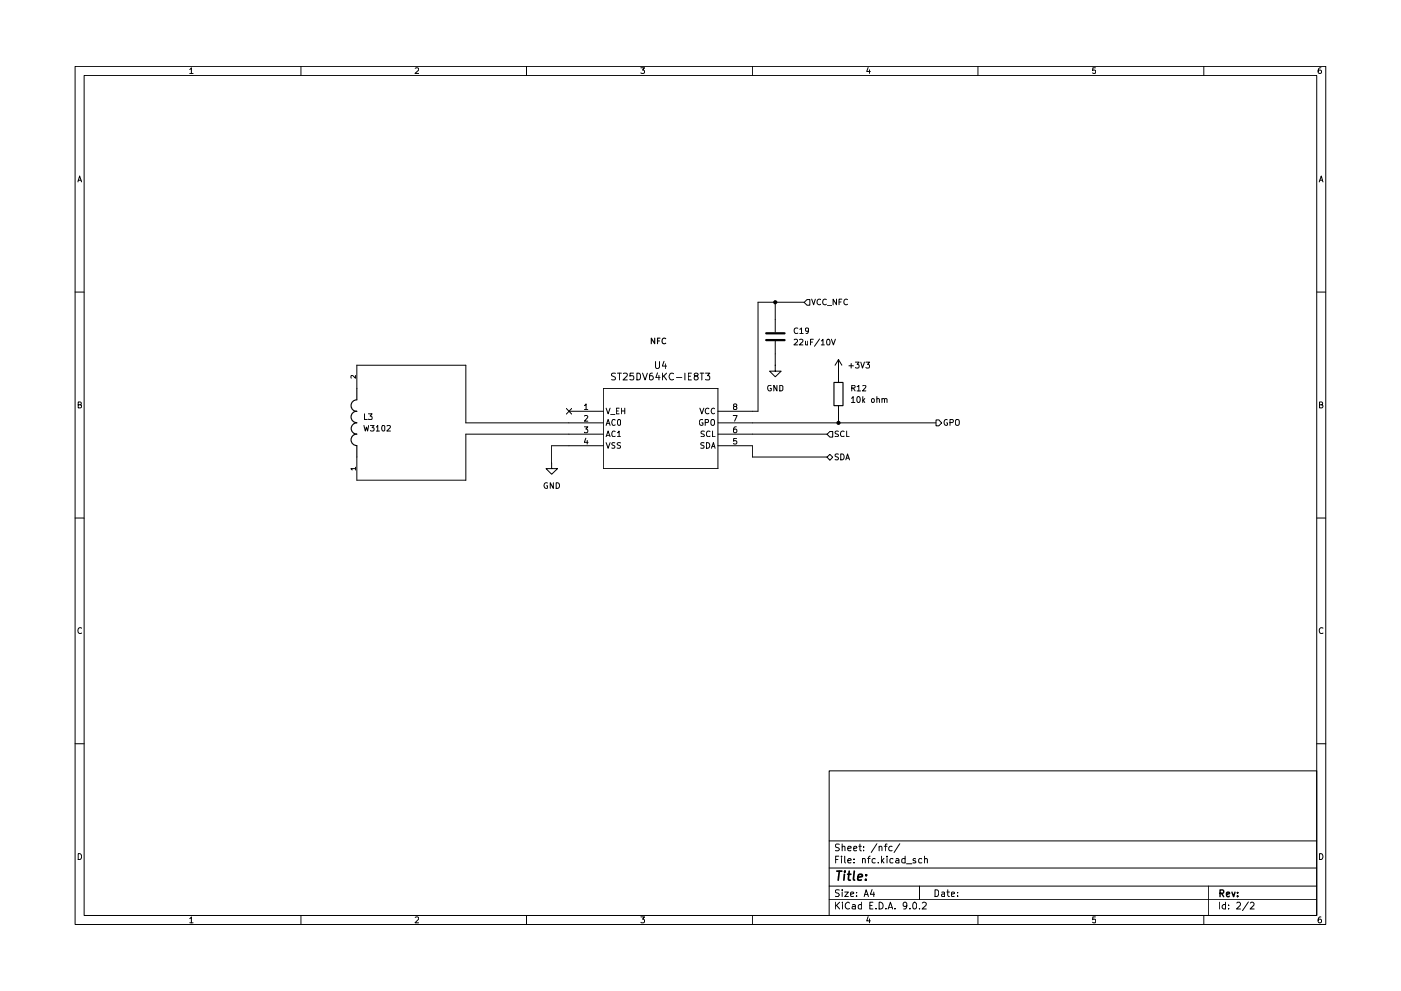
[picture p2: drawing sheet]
<svg xmlns="http://www.w3.org/2000/svg" width="420mm" height="297mm" viewBox="0 0 420 297" stroke-linecap="round" stroke-linejoin="round" font-family="sans-serif">
<g fill="none" stroke="#000" stroke-width=".3">
<path d="M22.5 19.9h375.1v257.2h-375.1zM90.3 19.9v2.7M157.9 19.9v2.7M225.6 19.9v2.7M293.3 19.9v2.7M361 19.9v2.7M25.2 22.6h369.7v251.8h-369.7zM56.9 20.8l.5-.5v1.7M56.9 22h1M124.5 20.5l.7-.2 .4 .5-1.1 1.2h1.1M192.2 20.3h1.1l-.6 .7 .5 .2v.6l-.2 .2-.8-.2M260.3 20.2l-.4 1.2h1.1"/>
<path d="M260.8 20.9v1.1M328.5 20.3h-.8v.9l.8-.1v.8l-.8-.1M396.2 20.3h-.4a1.06 1.06 0 0 0-.2 1.7l.6-.2v-.6l-.6-.2-.3 .3M23.4 54.5l.5-1.8 .6 1.8M23.5 54h.8M395.6 54.5l.6-1.8 .5 1.8M395.8 54h.9M22.5 87.5h2.7M394.9 87.5h2.7M106.6 112.5v.9l-1-.9-.4 .4 .1 .5M107 109.5v6.9M180.9 116.4h34.4v24.1h-34.4z"/>
<path d="M251.5 111.3h.1M251.5 107.8l-1.1 1.7M251.5 107.8l1 1.7M251.5 107.8v3.5M251.5 112.9v1.7M23.5 121.3l.7-.1 .1-.6-.8-.1v1.8h.6l.4-.6-.5-.4M107 137v6.9M165.4 138.8v1.7h1.8l-1.8 1.7-1.7-1.7h1.7M165.4 138.8h.1M170.6 123.3h10.3M170.6 126.7h10.3M170.6 130.1h10.3"/>
<path d="M170.6 133.6h10.3M175.3 121.6l.5-.5v1.7M175.3 124.7l.6-.2 .4 .4-1 1.3h1M175.3 127.9h1l-.6 .7 .5 .2v.7l-.3 .2-.6-.2M175.3 122.8h1M175.7 131.3l-.4 1.3h1.1M176.1 132v1.1M181.8 122.3l.6 1.7 .6-1.7M181.8 127.5l.6-1.8 .6 1.8M181.8 130.9l.6-1.7 .6 1.7M181.8 132.7l.6 1.7 .6-1.7M181.9 127h.9"/>
<path d="M181.9 130.5h.9M183.1 124.2h1.3M184.4 132.8l-.7-.1-.2 .3 .2 .4 .6 .3v.5l-.8 .1M184.5 125.9l-.1-.1a.88 .88 0 0 0-1 .7 .88 .88 0 0 0 .6 1l.5-.2M184.5 129.4l-.1-.1a.86 .86 0 0 0-.9 .5 .86 .86 0 0 0 .2 1l.8-.1M184.8 123.2h.6M185.2 129.7l.5-.5v1.7M185.2 130.9h.9M185.3 125.9l.5-.2 .3 .4v1.1l-.3 .3a.96 .96 0 0 1-.5-1.6zM185.7 122.3h-.9v1.7h.9M186.1 132.8h-.9l-.1 .4 .8 .4 .2 .4-.3 .4-.7-.1M186.4 123.2h1"/>
<path d="M186.4 122.3v1.7M187.4 122.3v1.7M209.9 122.3l.6 1.7 .6-1.7M210.7 125.8a.81 .81 0 0 0-1 .8 .81 .81 0 0 0 1.1 .7v-.6h-.3M211.2 132.8h-1l-.1 .4 .9 .4 .2 .4-.4 .4-.7-.1M211.2 129.3l-.6-.1-.4 .3 .1 .4 .8 .3 .1 .4-.3 .3-.7-.1M211.5 126.7l.8-.1 .1-.7-.9-.2v1.8M211.8 132.7a.86 .86 0 0 1 1.1 .8 .86 .86 0 0 1-1.1 .9zM212.6 122.5a.76 .76 0 0 0-1.1 .7 .76 .76 0 0 0 1.1 .7M212.9 129.4a.76 .76 0 0 0-1.1 .6 .76 .76 0 0 0 1.1 .7M213.3 126l.7-.3a1.24 1.24 0 0 1 0 1.8 .6 .6 0 0 1-.8-.6zM213.4 134.4l.6-1.7 .5 1.7"/>
<path d="M213.5 133.9h.8M213.7 129.2v1.7h.8M214.3 122.5a.74 .74 0 0 0-1 .7 .74 .74 0 0 0 1 .7M215.3 123.3h10.3M215.3 126.7h10.3M215.3 130.1h10.3M215.3 133.6h10.3M219.9 124.5h1.2l-.8 1.7M220.3 121.8l-.3-.3v-.3h.8l.1 .5-.9 .5v.5l.3 .1 .7-.3v-.3l-.4-.4M220.8 127.9l-.5 .1-.3 .4v1l.3 .3 .6-.2-.1-.8-.5-.1-.3 .3M220.9 131.4h-.9v.8h.8l.1 .7-.3 .2-.6-.2M251.5 121.6v1.7"/>
<path d="M395.7 121.3l.8-.1 .1-.6-.9-.1v1.8h.7l.3-.6-.4-.4M22.5 155.3h2.7M106.6 140.5h-1.4l.4 .4M106.6 140v.9M394.9 155.3h2.7M24.5 188.3a.79 .79 0 0 0-1.1 .7 .79 .79 0 0 0 1.1 .7M396.7 188.3a.79 .79 0 0 0-1.1 .7 .79 .79 0 0 0 1.1 .7M22.5 222.9h2.7M248.7 231.1h146.2v43.3h-146.2zM394.9 222.9h2.7M23.5 255.9a.9 .9 0 0 1 1 .9 .9 .9 0 0 1-1 .8zM248.7 252.1h146.2"/>
<path d="M250.6 257.6h.7M251.5 256.6h-.9v2.1M251.7 253.1l-.8-.1-.4 .4 .2 .5 .8 .3 .2 .5-.4 .3-.8-.1M252.4 256.6l-.2 .2h.3l-.1-.2v.3M252.4 257.3v1.4M252.6 253.9l.2-.2h.5l.1 1.3M252.6 253v2M253.3 256.6v1.8l.3 .3M254.3 258l1-.2-.4-.5h-.3l-.3 .3v.8l.3 .3 .6-.1M254.3 254.3l1-.1-.1-.5a.6 .6 0 0 0-.9 .3l.1 .9h.8M256 254.3l1-.1-.1-.5h-.6l-.3 .3 .1 .9h.8M256.1 258.5v.2"/>
<path d="M256.1 257.5v.1M257.6 253.7h.7M257.9 253v1.8l.4 .2M258.7 257.6l.2-.3 .5 .2 .1 1.2M258.7 257.3v1.4M259 254.8v.2M259 253.7v.3M260.2 257.3h.7M260.9 256.6l-.5 .4v1.7M262.5 257.5l-.5-.2-.5 .4 .2 .9h.8M263 252.9l-1.7 2.6M263.4 258.5v.2"/>
<path d="M263.7 253.9l.3-.2h.4l.1 1.3M263.7 253.7v1.3M264.3 256.6v2.1M264.5 257.9l.6 .8M265.1 257.3l-.8 .8M265.2 253.7h.8M266 256.6l-.1 .2 .1 .1v-.3v.3M266 253l-.4 .1-.1 .2v1.7M266 257.3v1.4M267.5 253.7h-.7l-.3 .4v.6a.72 .72 0 0 0 1 .2M267.8 257.5l-.6-.2-.3 .4 .1 .9h.8M268.7 257.5l.2-.2 .6 .2 .1 1.2"/>
<path d="M269.6 257.8l-.7 .1-.3 .3 .3 .5 .7-.1M269.8 252.9l-1.7 2.6M271.4 257.5a.6 .6 0 0 0-1 .2l.2 .9h.8M271.4 256.6v2.1M271.9 258.9h1.6M274.6 257.5l-.4-.2-.4 .3 .1 .3 .7 .2v.5h-.8M276.4 257.5l-.6-.2-.3 .4 .2 .9h.7M277.3 257.6l.3-.3 .4 .2 .1 1.2M277.3 256.6v2.1M395.7 255.9a.9 .9 0 0 1 1.1 .9 .9 .9 0 0 1-1.1 .8zM56.9 275.3l.5-.5v1.8M56.9 276.6h1"/>
<path d="M90.3 274.4v2.7M124.5 275l.7-.2 .4 .5-1.1 1.3h1.1M157.9 274.4v2.7M192.2 274.8h1.1l-.6 .7 .5 .2v.7l-.2 .2-.8-.2M225.6 274.4v2.7M248.7 269.7h146.2M248.7 265.6h146.2M248.7 260.2h146.2M250.6 270.4v2.1M250.9 271.4l.9 1.1M251.7 266.8l-1.1 .1v.6l.9 .3 .2 .5-.4 .4-.8-.1M251.8 270.4l-1.2 1.2"/>
<path d="M252.6 266.7v.2M252.6 267.4v1.3M252.6 270.4v.3M252.6 271.1v1.4M253.3 267.4h1.1l-1.1 1.3h1.1M254.8 270.7a.91 .91 0 0 0-1.2 .1 .91 .91 0 0 0 0 1.2 .81 .81 0 0 0 1.1 .4l.1-.1M255.1 268.1l.9-.3-.1-.3-.5-.1-.3 .2 .1 1h.7M255.6 271.3l.3-.2 .6 .2v1.2M256.5 271.6l-.9 .2-.1 .2 .1 .4h.9M256.9 268.5v.2M256.9 267.5v.1M258.3 271.3l-.5-.2-.4 .4 .2 .9h.7"/>
<path d="M258.3 270.4v2.1M259.2 268.7l.6-2 .6 2M259.3 268.1h1M260.3 274.7l-.4 1.3h1.1M260.8 275.4v1.2M260.9 271.4h.6M261.5 266.6l-.5 1.5h1.3M261.8 270.4h-.9v2.1h.9M262 267.4v1.3M262.7 272.3v.2M263.7 270.4a1.03 1.03 0 0 1 1.2 1 1.03 1.03 0 0 1-1.2 1.1zM265.7 272.3v.2"/>
<path d="M266.4 272.5l.6-2.1 .7 2.1M266.5 271.9h1M268.4 272.3v.2M271.9 271.4l-.3 .3h-.4l-.4-.3v-.6l.4-.4h.4l.3 .4a1.44 1.44 0 0 1-.3 1.6l-.6 .1M272.9 272.3v.2M273.9 270.7l.3-.3a1.08 1.08 0 0 1 .7 1 1.08 1.08 0 0 1-.7 1.1l-.3-.2-.2-.6zM275.8 272.3v.2M275.8 265.6v4.1M276.6 270.7l.8-.3 .4 .6-.1 .4-1.2 1.1h1.3M280.4 266.7a1.02 1.02 0 0 1 1.1 1 1.02 1.02 0 0 1-1.1 1zM282.4 267.5h.8l.1 1.2M283.3 267.8l-.9 .4 .2 .5 .7-.1"/>
<path d="M284 267.4h.7M284.2 266.7v1.7l.5 .3M285.3 268.1l1-.3-.1-.3-.6-.1-.3 .2 .1 1h.8M287.2 268.5v.2M287.2 267.5v.1M293.3 274.4v2.7M328.5 274.8h-.8v.9l.8-.1v.9l-.8-.1M361 274.4v2.7M362.4 265.6v8.8M365.7 270.4v2.1M367.5 271.3l-.6-.2-.4 .4v.6a.72 .72 0 0 0 1 .3M367.5 270.4v2.1"/>
<path d="M368.5 272.3v.2M368.5 271.3v.1M370.9 270.7l.3-.3h.5l.3 .6-1.2 1.5h1.2M374.4 270.3l-1.8 2.7M375 270.7l.2-.3h.6l.3 .6-1.2 1.5h1.2M396.2 274.8l-.6 .1-.2 .4-.1 1 .3 .3 .6-.2v-.8l-.6-.1-.3 .3"/>
</g>
<path d="M365.9 267.8l.9-.1 .1-.8-1-.2v2.1M366.3 267.8l.7 1M367.8 268.1l1-.3-.1-.3-.6-.1-.3 .3 .1 .9 .2 .2 .6-.2M369.4 267.4l.6 1.4 .4-1.4M371.1 268.5l.2 .1-.2 .2v-.2v.2M371.1 267.5l.2 .1-.2 .1v-.2v.2" fill="none" stroke="#000" stroke-width=".42"/>
<path d="M251 261.1h1.5M251.7 261.1l-.3 2.7M253.2 262l-.1 1.8M253.4 261.1l-.1 .3M254.2 262h1M254.7 261.1l-.3 2.4 .1 .2 .5 .1M256.2 261.1l-.3 2.4 .4 .3M257.3 263l1.3-.3v-.5l-.8-.2-.4 .5-.1 1.2h1M259.7 263.6l-.1 .2M259.8 262.2v.3" fill="none" stroke="#000" stroke-width=".51"/>
<path d="M107 116.4v3.4a1.74 1.74 0 0 0-1.7 1.8 1.74 1.74 0 0 0 1.7 1.7M250.1 114.6h2.7v7h-2.7zM107 130.1a1.74 1.74 0 0 0-1.7 1.7 1.74 1.74 0 0 0 1.7 1.8M107 123.2a1.74 1.74 0 0 0-1.7 1.8 1.74 1.74 0 0 0 1.7 1.7M107 126.7a1.69 1.69 0 0 0-1.7 1.7 1.69 1.69 0 0 0 1.7 1.7M107 133.6v3.4" fill="none" stroke="#000" stroke-width=".34"/>
<path d="M242 89.8h.9v1.7h-.9l-.8-.9z" fill="#fff"/>
<g fill="none" stroke="#000" stroke-width=".3">
<path d="M232.5 95.8v3.8M242 89.8h.9v1.7h-.9l-.8-.9zM243.4 89.7l.6 1.7 .5-1.7M246.1 89.8a.76 .76 0 0 0-1.1 .7 .76 .76 0 0 0 1.1 .7M247.8 89.8a.76 .76 0 0 0-1.1 .7 .76 .76 0 0 0 1.1 .7M248.2 91.5h1.2M250.9 89.7v1.7l-1-1.7v1.7M251.6 90.5h.6M252.5 89.7h-.9v1.7M254.2 89.8a.76 .76 0 0 0-1.1 .7 .76 .76 0 0 0 1.1 .7M232.5 109.5v1.8h1.8l-1.8 1.6-1.7-1.6h1.7M232.5 109.5h.1"/>
<path d="M232.5 102.3v3.8"/>
</g>
<path d="M229.8 99.9h5.5M229.8 101.9h5.5" fill="none" stroke="#000" stroke-width=".68"/>
<path d="M248.9 129.3h.8v1.7h-.8l-.9-.8z" fill="#fff"/>
<path d="M248.9 129.3h.8v1.7h-.8l-.9-.8zM251.5 129.3l-.7-.1-.4 .3 .2 .5 .8 .3 .1 .3-.4 .3-.7-.1M253.2 129.4a.76 .76 0 0 0-1.2 .6 .76 .76 0 0 0 1.2 .7M253.9 129.2v1.7h.8" fill="none" stroke="#000" stroke-width=".3"/>
<path d="M280.7 125.9h.9l.8 .9-.8 .8h-.9z" fill="#fff"/>
<path d="M280.7 125.9h.9l.8 .9-.8 .8h-.9zM284.1 125.8a.81 .81 0 0 0-1 .8 .81 .81 0 0 0 1 .8v-.7h-.2M284.9 126.7l.8-.1 .1-.7-.9-.2v1.8M286.6 126l.3-.3a.6 .6 0 0 1 .8 .6v.6a.59 .59 0 0 1-.6 .6 .59 .59 0 0 1-.6-.6z" fill="none" stroke="#000" stroke-width=".3"/>
<path d="M248.9 136.2l.8 .8-.8 1-.9-1z" fill="#fff"/>
<g fill="none" stroke="#000" stroke-width=".3">
<path d="M232.5 90.6v5.2M239.3 98.4a.79 .79 0 0 0-1.1 .7 .79 .79 0 0 0 1.1 .7M239.9 98.7l.5-.4v1.7M239.9 100h1M241.1 90.6h-13.8v32.7h-1.7M242.5 99l-.2 .2-.5 .1-.2-.3v-.6l.5-.1 .4 .3-.1 1-.3 .3-.4 .1M107 109.5h32.7v17.2h30.9M184.6 111.9l-.8-.1-.4 .4 .1 .4 1 .5v.6l-1.1 .1M185.2 111.8h1.2M185.8 111.8v2.1M186.9 112l1.1-.1 .1 .5-1.2 1.5h1.2M190 111.8h-1l-.1 1 1-.1 .1 1-.3 .2-.8-.2"/>
<path d="M191 111.8a1.02 1.02 0 0 1 1.1 1.1 1.02 1.02 0 0 1-1.1 1zM192.7 111.8l.8 2.1 .6-2.1M195.7 111.8l-.6 .1-.3 .5-.1 1.1 .2 .3a.72 .72 0 0 0 1-.3v-.5l-.4-.4-.6 .1-.2 .3M196.6 108.4v1.7l.3 .4h.5l.4-.4v-1.7M197.2 111.8l-.5 1.4h1.3M197.6 112.5v1.4M198.7 111.8v2.1M199.1 112.7l.8 1.2M199.1 108.3l-.5 1.4h1.3M199.6 109.1v1.4M199.9 111.8l-1.2 1.2M202 112a.95 .95 0 0 0-1.4 .9 .95 .95 0 0 0 1.4 .8"/>
<path d="M202.9 113.1h1.6M205.4 111.8v2.1M206.4 112.8h.7M207.3 111.8h-.9v2.1h.9M208.5 112.7l-.3-.3 .2-.5a.72 .72 0 0 1 1 .3l-.3 .4-.6 .1a.72 .72 0 0 0-.2 1l.1 .1a.72 .72 0 0 0 1-.3v-.4l-.4-.4M210 111.8h1.1M210.5 111.8v2.1M211.6 111.8h1.3l-.7 .8 .6 .2v.9l-.3 .2-.9-.2M231.2 115.6a.78 .78 0 0 0-1 .8 .78 .78 0 0 0 1.1 .6v-.6h-.3M232.5 106.1v3.4M233 115.5v1.7l-.9-1.7v1.7M233.8 115.5l.7 .1 .3 .2v1l-.3 .3-.7 .1z"/>
<path d="M238.2 101.9l.6-.2 .4 .5-1.1 1.2h1.1M239.8 101.9l.7-.2 .3 .5-1.1 1.2h1.1M241.6 102.3v1.1l.6-.1M242.2 102.3v1.1M243.1 102.5h.6M243.9 101.7h-.8v1.7M245.8 101.6l-1.5 2.2M246.3 102.2l.5-.5v1.7M246.3 103.4h.9M248.1 101.9l.2-.2a.97 .97 0 0 1 .7 .7 .97 .97 0 0 1-.3 1h-.5l-.2-.3zM249.3 101.7l.6 1.7 .6-1.7M251.5 111.3v1.6"/>
<path d="M254.6 109.6h1.3M255.3 109v1.3M255.4 119.4l.5-.5v1.7M255.4 116.3l.9-.1 .2-.5-.4-.2h-.7v1.7M255.9 116.3l.6 .9M256.5 108.5h1.1l-.6 .7 .6 .2v.8l-.3 .1-.8-.1M257 115.9l.6-.4v1.7M257 117.2h1.1M257.1 119l.3-.1a.95 .95 0 0 1 .6 .9 .95 .95 0 0 1-.6 .8l-.4-.6zM258.1 108.5l.6 1.8 .5-1.8M258.7 115.7l.6-.2 .4 .4-1 1.3h1M258.7 118.9v1.7"/>
<path d="M258.9 120l.4 .6M259.3 119.5l-.6 .6M259.7 108.5h1.1l-.6 .7 .5 .2v.8l-.3 .1-.7-.1M261.5 119.6l.1-.1 .5 .1-.1 1-.5-.1zM263 119.6l.7-.1v1.1M263 118.9v1.7M264.5 119.6l.7-.1 .1 1.1M264.5 119.5v1.1M265.3 119.7l.2-.2h.4l.1 1.1M109.1 127.5l.5 1.7 .3-1.2 .3 1.2 .4-1.7M109.3 124v1.7h.9M110.5 124h1.1l-.6 .7 .5 .2v.7h-1"/>
<path d="M111.1 127.5h1.1l-.6 .7 .5 .1v.7l-.3 .2-.7-.2M112.9 128l.4-.5v1.7M112.9 129.2h.9M114.6 127.7l.5-.2 .3 .3v1.1l-.3 .3a.91 .91 0 0 1-.5-1.5zM116.1 127.7l.7-.2 .3 .5-1.1 1.2h1.1M169.8 122.4l1.6 1.7M170.6 130.1h-30.9v13.8h-32.7M170.6 133.6h-5.2v5.2M171.4 122.4l-1.6 1.7M225.6 130.1h22.4M225.6 133.6v3.4h22.4M225.6 126.7h55.1"/>
<path d="M248 137l.9-.8 .8 .8-.8 1zM251.5 136.1l-1 .1v.5l.8 .4 .2 .4-.4 .3h-.7M251.5 123.3v3.4M252.1 136.1a.9 .9 0 0 1 1.1 .8 .9 .9 0 0 1-1.1 .9zM253.7 137.8l.5-1.7 .6 1.7M253.8 137.3h.8M255.4 120.6h1M164.2 144.8a.78 .78 0 0 0-1.1 .8 .78 .78 0 0 0 1.2 .6v-.6h-.4M165.9 144.7v1.7l-.9-1.7v1.7M166.8 144.7a.86 .86 0 0 1 1 .8 .86 .86 0 0 1-1 .9z"/>
</g>
<path d="M196.3 101.3v1.7l-1-1.7v1.7M197.2 102.2h.6M198 101.3h-.8v1.7M199.6 101.5a.76 .76 0 0 0-1.1 .7 .76 .76 0 0 0 1.1 .7" fill="none" stroke="#000" stroke-width=".34"/>
<g fill="#000">
<circle cx="232.5" cy="90.6" r=".64"/>
<circle cx="251.5" cy="126.7" r=".64"/>
</g>
</svg>
